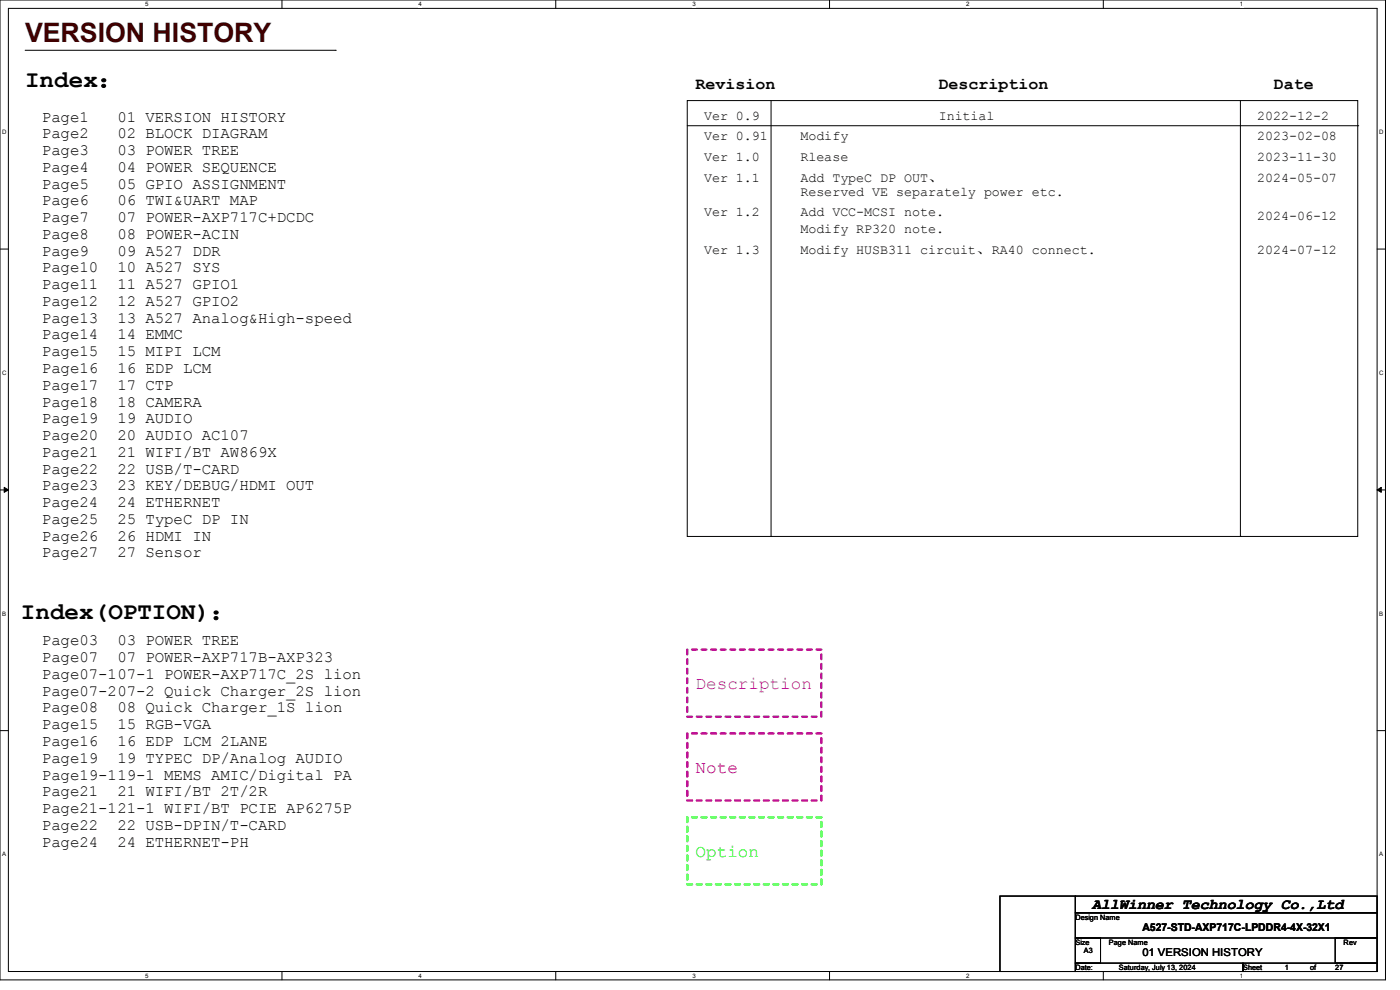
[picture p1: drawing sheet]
<svg xmlns="http://www.w3.org/2000/svg" width="297mm" height="210mm" viewBox="0 0 297 210" stroke-linecap="round" stroke-linejoin="round" font-family="sans-serif">
<defs><g id="words">
<text font-size="5.7" fill="#400000" x="5.3" y="8.8">VERSION HISTORY</text>
<g font-size="5.1">
<text x="5.3" y="18.5">Index：</text>
<text x="4.4" y="131.4">Index(OPTION)：</text>
</g>
<text font-size="3.7" fill="#8000ff" x="147.6" y="146.1">Description</text>
<text font-size="3.7" fill="#f00" x="147.6" y="163.9">Note</text>
<text font-size="3.7" fill="#0f0" x="147.6" y="181.7">Option</text>
<g font-size="3.5">
<text x="147.6" y="18.8">Revision</text>
<text x="199.1" y="18.8">Description</text>
<text x="270.3" y="18.8">Date</text>
</g>
<g font-size="3.3">
<text x="8.9" y="25.8">Page1</text>
<text x="8.9" y="29.3">Page2</text>
<text x="24.9" y="25.8">01 VERSION HISTORY</text>
<text x="24.9" y="29.3">02 BLOCK DIAGRAM</text>
<text x="8.9" y="32.9">Page3</text>
<text x="24.9" y="32.9">03 POWER TREE</text>
<text x="8.9" y="36.4">Page4</text>
<text x="8.9" y="40">Page5</text>
<text x="24.9" y="36.4">04 POWER SEQUENCE</text>
<text x="24.9" y="40">05 GPIO ASSIGNMENT</text>
<text x="8.9" y="43.6">Page6</text>
<text x="8.9" y="47.1">Page7</text>
<text x="24.9" y="43.6">06 TWI&amp;UART MAP</text>
<text x="24.9" y="47.1">07 POWER-AXP717C+DCDC</text>
<text x="8.9" y="50.7">Page8</text>
<text x="24.9" y="50.7">08 POWER-ACIN</text>
<text x="8.9" y="54.2">Page9</text>
<text x="8.9" y="57.8">Page10</text>
<text x="24.9" y="54.2">09 A527 DDR</text>
<text x="24.9" y="57.8">10 A527 SYS</text>
<text x="8.9" y="64.9">Page12</text>
<text x="8.9" y="61.3">Page11</text>
<text x="24.9" y="61.3">11 A527 GPIO1</text>
<text x="24.9" y="64.9">12 A527 GPIO2</text>
<text x="8.9" y="68.5">Page13</text>
<text x="24.9" y="68.5">13 A527 Analog&amp;High-speed</text>
<text x="8.9" y="72">Page14</text>
<text x="8.9" y="75.6">Page15</text>
<text x="24.9" y="72">14 EMMC</text>
<text x="24.9" y="75.6">15 MIPI LCM</text>
<text x="8.9" y="82.7">Page17</text>
<text x="8.9" y="79.1">Page16</text>
<text x="24.9" y="79.1">16 EDP LCM</text>
<text x="24.9" y="82.7">17 CTP</text>
<text x="8.9" y="86.2">Page18</text>
<text x="8.9" y="89.8">Page19</text>
<text x="24.9" y="86.2">18 CAMERA</text>
<text x="24.9" y="89.8">19 AUDIO</text>
<text x="8.9" y="93.3">Page20</text>
<text x="24.9" y="93.3">20 AUDIO AC107</text>
<text x="8.9" y="96.9">Page21</text>
<text x="8.9" y="100.5">Page22</text>
<text x="24.9" y="96.9">21 WIFI/BT AW869X</text>
<text x="24.9" y="100.5">22 USB/T-CARD</text>
<text x="8.9" y="104">Page23</text>
<text x="8.9" y="107.6">Page24</text>
<text x="24.9" y="104">23 KEY/DEBUG/HDMI OUT</text>
<text x="24.9" y="107.6">24 ETHERNET</text>
<text x="8.9" y="111.1">Page25</text>
<text x="24.9" y="111.1">25 TypeC DP IN</text>
<text x="8.9" y="114.7">Page26</text>
<text x="8.9" y="118.2">Page27</text>
<text x="24.9" y="114.7">26 HDMI IN</text>
<text x="24.9" y="118.2">27 Sensor</text>
<text x="8.9" y="136.9">Page03</text>
<text x="24.9" y="136.9">03 POWER TREE</text>
<text x="8.9" y="140.5">Page07</text>
<text x="24.9" y="140.5">07 POWER-AXP717B-AXP323</text>
<text x="8.9" y="144">Page07-107-1 POWER-AXP717C_2S lion</text>
<text x="8.9" y="147.6">Page07-207-2 Quick Charger_2S lion</text>
<text x="8.9" y="151.1">Page08</text>
<text x="8.9" y="154.7">Page15</text>
<text x="24.9" y="151.1">08 Quick Charger_1S lion</text>
<text x="24.9" y="154.7">15 RGB-VGA</text>
<text x="8.9" y="158.2">Page16</text>
<text x="8.9" y="161.8">Page19</text>
<text x="24.9" y="161.8">19 TYPEC DP/Analog AUDIO</text>
<text x="24.9" y="158.2">16 EDP LCM 2LANE</text>
<text x="8.9" y="165.4">Page19-119-1 MEMS AMIC/Digital PA</text>
<text x="8.9" y="168.9">Page21</text>
<text x="8.9" y="172.5">Page21-121-1 WIFI/BT PCIE AP6275P</text>
<text x="24.9" y="168.9">21 WIFI/BT 2T/2R</text>
<text x="8.9" y="176">Page22</text>
<text x="8.9" y="179.6">Page24</text>
<text x="24.9" y="176">22 USB-DPIN/T-CARD</text>
<text x="24.9" y="179.6">24 ETHERNET-PH</text>
</g>
<text font-size="3.2" x="231.7" y="192.7">AllWinner Technology Co.,Ltd</text>
<g font-size="2.8">
<text x="149.3" y="25.4">Ver 0.9</text>
<text x="149.3" y="29.8">Ver 0.91</text>
<text x="169.8" y="29.8">Modify</text>
<text x="199.1" y="25.4">Initial</text>
<text x="266.7" y="25.4">2022-12-2</text>
<text x="266.7" y="29.8">2023-02-08</text>
<text x="149.3" y="34.2">Ver 1.0</text>
<text x="169.8" y="34.2">Rlease</text>
<text x="266.7" y="34.2">2023-11-30</text>
<text x="149.3" y="38.7">Ver 1.1</text>
<text x="169.8" y="38.7">Add TypeC DP OUT、</text>
<text x="169.8" y="41.5">Reserved VE separately power etc.</text>
<text x="266.7" y="38.7">2024-05-07</text>
<text x="149.3" y="45.8">Ver 1.2</text>
<text x="169.8" y="45.8">Add VCC-MCSI note.</text>
<text x="266.7" y="46.7">2024-06-12</text>
<text x="149.3" y="53.8">Ver 1.3</text>
<text x="169.8" y="49.4">Modify RP320 note.</text>
<text x="169.8" y="53.8">Modify HUSB311 circuit、RA40 connect.</text>
<text x="266.7" y="53.8">2024-07-12</text>
</g>
<g font-size="2.3">
<text x="242.3" y="197.5">A527-STD-AXP717C-LPDDR4-4X-32X1</text>
<text x="242.3" y="202.8">01 VERSION HISTORY</text>
</g>
<g font-size="1.6">
<text x="228.1" y="195.1">Design Name</text>
<text x="228.1" y="200.4">Size</text>
<text x="229.9" y="202.2">A3</text>
<text x="235.3" y="200.4">Page Name</text>
<text x="285" y="200.4">Rev</text>
<text x="228.1" y="205.7">Date:</text>
<text x="237.4" y="205.7">Saturday, July 13, 2024</text>
<text x="263.7" y="205.7">Sheet</text>
<text x="272.6" y="205.7">1</text>
<text x="277.9" y="205.7">of</text>
<text x="283.3" y="205.7">27</text>
</g>
<g font-size="1.3">
<text x="30.8" y="1.3">5</text>
<text x="88.8" y="1.3">4</text>
<text x="146.9" y="1.3">3</text>
<text x="205" y="1.3">2</text>
<text x="263.1" y="1.3">1</text>
<text x=".5" y="28.4">D</text>
<text x="292.6" y="28.4">D</text>
<text x=".5" y="79.5">C</text>
<text x="292.6" y="79.5">C</text>
<text x=".5" y="130.6">B</text>
<text x="292.6" y="130.6">B</text>
<text x=".5" y="181.7">A</text>
<text x="292.6" y="181.7">A</text>
<text x="30.8" y="207.4">5</text>
<text x="88.8" y="207.4">4</text>
<text x="146.9" y="207.4">3</text>
<text x="205" y="207.4">2</text>
<text x="263.1" y="207.4">1</text>
</g>
</g></defs>
<path d="M0 0h293.9v207.9h-293.9zM1.8 1.8h290.3v204.3h-290.3z" fill="none" stroke="#000" stroke-width=".21"/>
<g fill="#fff">
<path d="M30.8 .2h.7v1.4h-.7z"/>
<path d="M30.8 206.2h.7v1.4h-.7z"/>
</g>
<path d="M59.8 0v1.8M59.8 206.1v1.8" fill="none" stroke="#000" stroke-width=".21"/>
<g fill="#fff">
<path d="M88.8 .2h.7v1.4h-.7z"/>
<path d="M88.8 206.2h.7v1.4h-.7z"/>
</g>
<path d="M117.9 0v1.8M117.9 206.1v1.8" fill="none" stroke="#000" stroke-width=".21"/>
<g fill="#fff">
<path d="M146.9 .2h.7v1.4h-.7z"/>
<path d="M146.9 206.2h.7v1.4h-.7z"/>
</g>
<path d="M176 0v1.8M176 206.1v1.8" fill="none" stroke="#000" stroke-width=".21"/>
<g fill="#fff">
<path d="M205 .2h.7v1.4h-.7z"/>
<path d="M205 206.2h.7v1.4h-.7z"/>
</g>
<path d="M234.1 0v1.8M234.1 206.1v1.8" fill="none" stroke="#000" stroke-width=".21"/>
<g fill="#fff">
<path d="M263.1 .2h.6v1.4h-.6z"/>
<path d="M263.1 206.2h.6v1.4h-.6z"/>
<path d="M.5 27.3h.9v1.4h-.9z"/>
<path d="M292.6 27.3h.9v1.4h-.9z"/>
<path d="M.5 78.4h.9v1.4h-.9z"/>
<path d="M292.6 78.4h.9v1.4h-.9z"/>
</g>
<path d="M0 52.8h1.8M292.1 52.8h1.8" fill="none" stroke="#000" stroke-width=".21"/>
<g fill="#fff">
<path d="M.5 129.5h.8v1.4h-.8z"/>
<path d="M292.6 129.5h.8v1.4h-.8z"/>
</g>
<path d="M0 103.9h1.8M292.1 103.9h1.8" fill="none" stroke="#000" stroke-width=".21"/>
<path d="M.9 103.4l.9 .5-.9 .5zM292.1 103.9l.9-.5v1z" fill="#000" stroke="#000" stroke-width=".21"/>
<g fill="#fff">
<path d="M.5 180.5h.8v1.4h-.8z"/>
<path d="M292.6 180.5h.8v1.4h-.8z"/>
</g>
<g fill="none" stroke="#000" stroke-width=".21">
<path d="M5.3 10.7h65.8M71.1 10.7h.1M145.8 21.3h142.2v92.5h-142.2zM145.8 26.7h142.2M163.6 21.3v92.5M263.1 21.3v92.5M288 26.7h.1M163.6 113.8h.1M263.1 113.8h.1M0 155h1.8M292.1 155h1.8M212.1 190.1h16v16h-16z"/>
<path d="M228.1 190.1h64v3.5h-64zM228.1 193.6h64v5.4h-64zM228.1 199h5.4v5.3h-5.4zM283.3 199h8.8v5.3h-8.8zM228.1 204.3h35.6v1.8h-35.6zM263.7 204.3h28.4v1.8h-28.4z"/>
</g>
<path d="M145.8 137.8h28.4v14.2h-28.4z" fill="none" stroke="#8000ff" stroke-width=".51" stroke-dasharray="1 1"/>
<path d="M145.8 155.6h28.4v14.2h-28.4z" fill="none" stroke="#f00" stroke-width=".51" stroke-dasharray="1 1"/>
<path d="M145.8 173.4h28.4v14.2h-28.4z" fill="none" stroke="#0f0" stroke-width=".51" stroke-dasharray="1 1"/>
<use href="#words"/>
</svg>
